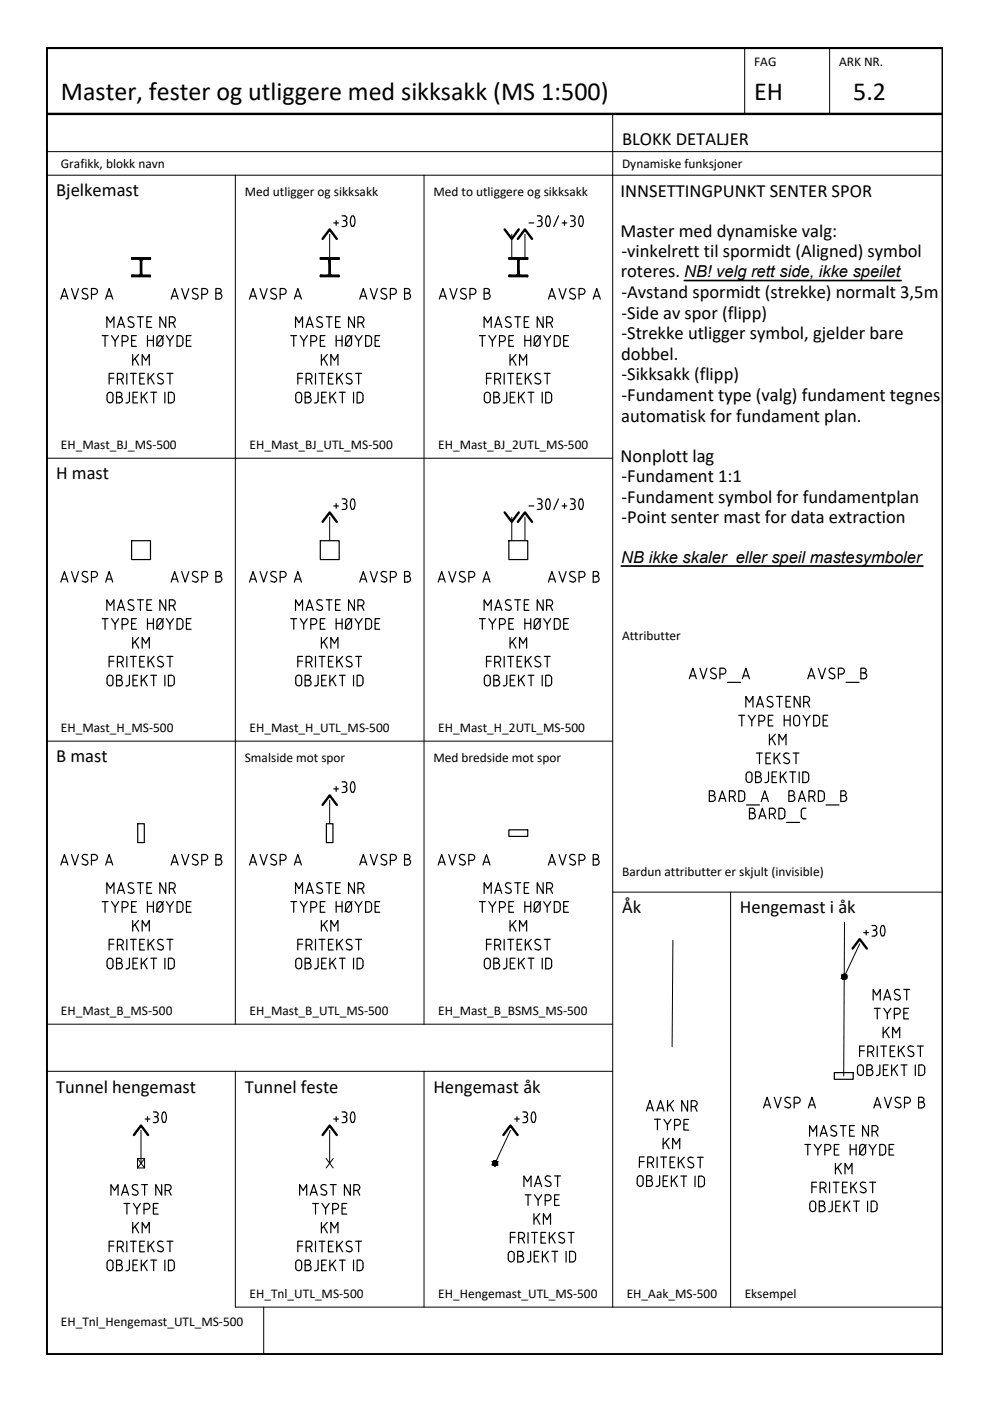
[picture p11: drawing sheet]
<svg xmlns="http://www.w3.org/2000/svg" width="210mm" height="297mm" viewBox="0 0 210 297" stroke-linecap="round" stroke-linejoin="round" font-family="sans-serif">
<defs><g id="words">
<g font-size="7.9">
<text x="69.5" y="50.1">+30</text>
<text x="69.5" y="110.1">+30</text>
<text x="69.5" y="170.4">+30</text>
<text x="182" y="200.7">+30</text>
<text x="29.6" y="240.2">+30</text>
<text x="69.5" y="240.2">+30</text>
<text x="107.9" y="240.2">+30</text>
</g>
<g font-size="6.2">
<text x="149.2" y="171.8">BARD_A</text>
<text x="166.2" y="171.8">BARD_B</text>
</g>
<g font-size="5.7">
<text x="20.5" y="74.8">TYPE</text>
<text x="30" y="74.8">HØYDE</text>
<text x="60.3" y="74.8">TYPE</text>
<text x="70.2" y="74.8">HØYDE</text>
<text x="100.5" y="74.8">TYPE</text>
<text x="110.1" y="74.8">HØYDE</text>
<text x="20.5" y="134.8">TYPE</text>
<text x="30" y="134.8">HØYDE</text>
<text x="60.3" y="134.8">TYPE</text>
<text x="70.2" y="134.8">HØYDE</text>
<text x="100.5" y="134.8">TYPE</text>
<text x="110.1" y="134.8">HØYDE</text>
<text x="155.6" y="155.2">TYPE</text>
<text x="165.1" y="155.2">HOYDE</text>
<text x="20.5" y="194.7">TYPE</text>
<text x="30" y="194.7">HØYDE</text>
<text x="60.3" y="194.7">TYPE</text>
<text x="70.2" y="194.7">HØYDE</text>
<text x="100.5" y="194.7">TYPE</text>
<text x="110.1" y="194.7">HØYDE</text>
<text x="184.1" y="217.3">TYPE</text>
<text x="137.6" y="240.9">TYPE</text>
<text x="139.3" y="244.8">KM</text>
<text x="169.3" y="246.2">TYPE</text>
<text x="178.9" y="246.2">HØYDE</text>
</g>
<g font-size="5.5">
<text x="12.9" y="21.1">Master, fester og utliggere med sikksakk (MS 1:500)</text>
<text x="159.9" y="21.1">EH</text>
<text x="180.9" y="21.1">5.2</text>
</g>
<g font-size="5.3">
<text x="26.8" y="78.7">KM</text>
<text x="67" y="78.7">KM</text>
<text x="106.9" y="78.7">KM</text>
<text x="26.8" y="138.6">KM</text>
<text x="67" y="138.6">KM</text>
<text x="106.9" y="138.6">KM</text>
<text x="161.9" y="159.1">KM</text>
<text x="26.8" y="198.6">KM</text>
<text x="67" y="198.6">KM</text>
<text x="106.9" y="198.6">KM</text>
<text x="185.9" y="221.2">KM</text>
<text x="135.8" y="236.7">AAK NR</text>
<text x="176" y="250.1">KM</text>
<text x="110.1" y="256.8">TYPE</text>
<text x="25" y="258.6">TYPE</text>
<text x="26.8" y="262.5">KM</text>
<text x="64.9" y="258.6">TYPE</text>
<text x="67" y="262.5">KM</text>
<text x="111.8" y="260.7">KM</text>
</g>
<g font-size="3.9">
<text x="131.9" y="30.6">BLOKK DETALJER</text>
<text x="11.9" y="41.7">Bjelkemast</text>
<text x="131.6" y="41.7">INNSETTINGPUNKT SENTER SPOR</text>
<text x="131.6" y="50.2">Master med dynamiske valg:</text>
<text x="131.6" y="58.7">roteres.</text>
<text x="131.8" y="54.6">-vinkelrett til spormidt (Aligned) symbol</text>
<text x="131.8" y="63.1">-Avstand spormidt (strekke) normalt 3,5m</text>
<text x="131.8" y="67.5">-Side av spor (flipp)</text>
<text x="131.8" y="71.9">-Strekke utligger symbol, gjelder bare</text>
<text x="131.7" y="76.2">dobbel.</text>
<text x="131.8" y="80.6">-Sikksakk (flipp)</text>
<text x="131.7" y="89.4">automatisk for fundament plan.</text>
<text x="131.8" y="85">-Fundament type (valg) fundament tegnes</text>
<text x="11.9" y="101.6">H mast</text>
<text x="131.6" y="97.9">Nonplott lag</text>
<text x="131.8" y="102.2">-Fundament 1:1</text>
<text x="131.8" y="106.6">-Fundament symbol for fundamentplan</text>
<text x="131.8" y="110.9">-Point senter mast for data extraction</text>
<text x="11.9" y="161.6">B mast</text>
<text x="131.9" y="193.6">Åk</text>
<text x="156.9" y="193.6">Hengemast i åk</text>
<text x="11.9" y="231.6">Tunnel hengemast</text>
<text x="51.9" y="231.6">Tunnel feste</text>
<text x="91.9" y="231.6">Hengemast åk</text>
</g>
<g font-size="3.5">
<text x="145.1" y="58.7">NB! velg rett side, ikke speilet</text>
<text x="131.7" y="119.3">NB ikke skaler eller speil mastesymboler</text>
</g>
<g font-size="2.8">
<text x="159.9" y="13.9">FAG</text>
<text x="177.9" y="13.9">ARK NR.</text>
<text x="12.9" y="35.6">Grafikk, blokk navn</text>
<text x="131.9" y="35.6">Dynamiske funksjoner</text>
<text x="51.9" y="41.7">Med utligger og sikksakk</text>
<text x="91.9" y="41.7">Med to utliggere og sikksakk</text>
<text x="12.9" y="95.1">EH_Mast_BJ_MS-500</text>
<text x="52.9" y="95.1">EH_Mast_BJ_UTL_MS-500</text>
<text x="92.9" y="95.1">EH_Mast_BJ_2UTL_MS-500</text>
<text x="131.9" y="135.6">Attributter</text>
<text x="12.9" y="155.2">EH_Mast_H_MS-500</text>
<text x="52.9" y="155.2">EH_Mast_H_UTL_MS-500</text>
<text x="92.9" y="155.2">EH_Mast_H_2UTL_MS-500</text>
<text x="51.9" y="161.6">Smalside mot spor</text>
<text x="91.9" y="161.6">Med bredside mot spor</text>
<text x="131.9" y="185.6">Bardun attributter er skjult (invisible)</text>
<text x="12.9" y="215.1">EH_Mast_B_MS-500</text>
<text x="52.9" y="215.1">EH_Mast_B_UTL_MS-500</text>
<text x="92.9" y="215.1">EH_Mast_B_BSMS_MS-500</text>
<text x="52.9" y="275.1">EH_Tnl_UTL_MS-500</text>
<text x="92.9" y="275.1">EH_Hengemast_UTL_MS-500</text>
<text x="132.9" y="275.1">EH_Aak_MS-500</text>
<text x="157.9" y="275.1">Eksempel</text>
<text x="12.9" y="281.1">EH_Tnl_Hengemast_UTL_MS-500</text>
</g>
</g></defs>
<!-- layer: JBTEH_KL_Mast_staal -->
<g fill="none" stroke="#000" stroke-width=".25">
<path d="M29.8 58.1l-.3 .2-1.6 .1v.3h4v-.3h-1.6l-.3-.3M29.8 58.1l-.1-3.1-1.8-.1v-.2h4v.2l-1.8 .1-.1 3.1M69.8 58.1l-.2 .2-1.7 .1v.3h4v-.3h-1.6l-.3-.3M70 55.2v2.9M70 55.2l.3-.3h1.6v-.2h-4v.2l1.8 .1 .1 3.1M109.8 58.1l-.1-3.1-1.8-.1v-.2h4v.2l-1.8 .1-.1 3.1M109.8 58.1l-.2 .2-1.7 .1v.3h4v-.3h-1.6l-.2-.3M27.9 114.6h4v4h-4zM67.9 114.6h4v4h-4zM107.9 114.6h4v4h-4zM29.2 174.6h1.4v4h-1.4zM69.2 174.6h1.4v4h-1.4z"/>
<path d="M107.9 175.9h4v1.4h-4zM176.9 227.4h4v1.4h-4z"/>
</g>
<!-- layer: JBTEH_KL_Utligger -->
<path d="M69.9 49.7v5M108.5 49.7v5M111.3 49.7v5M69.9 109.6v5M108.5 109.6v5M111.3 109.6v5M69.9 169.7v4.9M182.3 200.1l-3.3 7M29.9 239.6v7M69.9 239.6v7M108.2 239.6l-3.2 7" fill="none" stroke="#000" stroke-width=".21"/>
<!-- layer: JBTEH_ATT_mastenr -->
<g fill="none" stroke="#000" stroke-width=".25">
<path d="M22.7 69.4v-2.2l.7 1.2 .8-1.2v2.2M24.9 69.4l.8-2.2 .7 2.2M27.4 68.1l.7 .4M28.3 67.3a.59 .59 0 0 0-.9-.1 .59 .59 0 0 0 0 .9M29.2 67.2h1.2M29.8 67.2v2.2M31.1 68.2h.8M32.2 67.2h-1.1v2.2h1.1M35.1 67.2v2.2l-1.2-2.2v2.2M36.5 68.4a.62 .62 0 0 0 .7-.6 .62 .62 0 0 0-.7-.6h-.6v2.2M62.7 69.4v-2.2l.7 1.2 .7-1.2v2.2M64.9 69.4l.7-2.2 .8 2.2"/>
<path d="M67.7 67.2l.6 .1M67.7 67.2a.5 .5 0 0 0-.5 .3 .5 .5 0 0 0 .2 .6l.7 .4M69.2 67.2h1.2M69.8 67.2v2.2M71.1 68.2h.8M72.1 67.2h-1v2.2h1M75.1 67.2v2.2l-1.2-2.2v2.2M76.5 68.4a.62 .62 0 0 0 .7-.6 .62 .62 0 0 0-.7-.6h-.6v2.2M102.6 69.4v-2.2l.8 1.2 .7-1.2v2.2M104.9 69.4l.7-2.2 .8 2.2M108.3 67.3a.59 .59 0 0 0-.9-.1 .59 .59 0 0 0 0 .9l.7 .4M109.1 67.2h1.3"/>
<path d="M109.8 67.2v2.2M111.2 68.2h.7M112.1 67.2h-.9v2.2h.9M115.2 67.2v2.2l-1.3-2.2v2.2M116.5 67.2h-.6v2.2M116.5 67.2a.62 .62 0 0 1 .7 .6 .62 .62 0 0 1-.7 .6M22.7 129.4v-2.2l.7 1.2 .8-1.2v2.2M24.9 129.4l.8-2.2 .7 2.2M27.4 128.1l.7 .4M28.3 127.3a.6 .6 0 0 0-.9-.1 .6 .6 0 0 0 0 .9M29.2 127.2h1.2M29.8 127.2v2.2"/>
<path d="M31.1 128.2h.8M32.2 127.2h-1.1v2.2h1.1M35.1 127.2v2.2l-1.2-2.2v2.2M36.5 128.4a.62 .62 0 0 0 .7-.6 .62 .62 0 0 0-.7-.6h-.6v2.2M62.7 129.4v-2.2l.7 1.2 .7-1.2v2.2M64.9 129.4l.7-2.2 .8 2.2M67.7 127.1l.6 .2M67.7 127.2a.5 .5 0 0 0-.5 .4 .5 .5 0 0 0 .2 .5l.7 .4M69.2 127.2h1.2M69.8 127.2v2.2M71.1 128.2h.8M72.1 127.2h-1v2.2h1"/>
<path d="M75.1 127.2v2.2l-1.2-2.2v2.2M76.5 128.4a.62 .62 0 0 0 .7-.6 .62 .62 0 0 0-.7-.6h-.6v2.2M102.6 129.4v-2.2l.8 1.2 .7-1.2v2.2M104.9 129.4l.7-2.2 .8 2.2M108.3 127.3a.6 .6 0 0 0-.9-.1 .6 .6 0 0 0 0 .9l.7 .4M109.1 127.2h1.3M109.8 127.2v2.2M111.2 128.2h.7M112.1 127.2h-.9v2.2h.9M115.2 127.2v2.2l-1.3-2.2v2.2M116.5 127.2h-.6v2.2M116.5 127.2a.62 .62 0 0 1 .7 .6 .62 .62 0 0 1-.7 .6"/>
<path d="M158.1 149.9v-2.2l.8 1.2 .7-1.2v2.2M160.4 149.9l.7-2.2 .8 2.2M162.9 148.6l.7 .4M163.8 147.8a.62 .62 0 0 0-.8-.1 .62 .62 0 0 0-.2 .8l.1 .1M164.6 147.7h1.3M165.3 147.7v2.2M167.6 147.7h-.9v2.2h.9M169.6 147.7v2.2l-1.2-2.2v2.2M171 147.7h-.6v2.2M171 147.7a.62 .62 0 0 1 .6 .6 .62 .62 0 0 1-.6 .6M22.7 189.4v-2.2l.7 1.2 .8-1.2v2.2M24.9 189.4l.8-2.2 .7 2.2"/>
<path d="M27.4 188.1l.7 .4M28.3 187.3a.59 .59 0 0 0-.9-.1 .59 .59 0 0 0 0 .9M29.2 187.2h1.2M29.8 187.2v2.2M32.2 187.2h-1.1v2.2h1.1M35.1 187.2v2.2l-1.2-2.2v2.2M36.5 188.4a.62 .62 0 0 0 .7-.6 .62 .62 0 0 0-.7-.6h-.6v2.2M62.7 189.4v-2.2l.7 1.2 .7-1.2v2.2M64.9 189.4l.7-2.2 .8 2.2M67.7 187.2l.6 .1M67.7 187.2a.5 .5 0 0 0-.5 .3 .5 .5 0 0 0 .2 .6l.7 .4M69.2 187.2h1.2"/>
<path d="M69.8 187.2v2.2M72.1 187.2h-1v2.2h1M75.1 187.2v2.2l-1.2-2.2v2.2M76.5 188.4a.62 .62 0 0 0 .7-.6 .62 .62 0 0 0-.7-.6h-.6v2.2M102.6 189.4v-2.2l.8 1.2 .7-1.2v2.2M104.9 189.4l.7-2.2 .8 2.2M108.3 187.3a.59 .59 0 0 0-.9-.1 .59 .59 0 0 0 0 .9l.7 .4M109.1 187.2h1.3M109.8 187.2v2.2M112.1 187.2h-.9v2.2h.9M115.2 187.2v2.2l-1.3-2.2v2.2M116.5 187.2h-.6v2.2"/>
<path d="M116.5 187.2a.62 .62 0 0 1 .7 .6 .62 .62 0 0 1-.7 .6M185.1 212v-2.2l.8 1.2 .7-1.2v2.2M187.4 212l.7-2.2 .8 2.2M190.1 209.8l.7 .1M190.1 209.8a.5 .5 0 0 0-.4 .4 .5 .5 0 0 0 .2 .5M191.6 209.8h1.3M192.2 209.8v2.2M177.3 238.8a.6 .6 0 0 0-.9-.1 .6 .6 0 0 0 0 .9l.7 .3M178.1 238.7h1.3M178.8 238.7v2.2M181.2 238.7h-1.1v2.2h1.1M184.1 238.7v2.2l-1.2-2.2v2.2"/>
<path d="M185.5 239.9a.61 .61 0 0 0 .6-.6 .61 .61 0 0 0-.6-.6h-.6v2.2M23.5 253.4v-2.2l.8 1.2 .7-1.2v2.2M25.8 253.4l.7-2.2 .8 2.2M28.5 251.2a.5 .5 0 0 0-.5 .3 .5 .5 0 0 0 .3 .6l.7 .4a.5 .5 0 0 1 .3 .5 .5 .5 0 0 1-.5 .4M28.5 251.1l.7 .2M30 251.2h1.3M30.7 251.2v2.2M34.3 251.2v2.2l-1.3-2.2v2.2M35 252.4h.7a.61 .61 0 0 0 .6-.6 .61 .61 0 0 0-.6-.6h-.7v2.2M35.8 252.4l.5 1M63.5 253.4v-2.2l.8 1.2 .7-1.2v2.2M65.8 253.4l.7-2.2 .8 2.2"/>
<path d="M68.3 252.1l.7 .4a.5 .5 0 0 1 .3 .5 .5 .5 0 0 1-.5 .4M69.2 251.3a.6 .6 0 0 0-.9-.1 .6 .6 0 0 0 0 .9M70 251.2h1.3M70.6 251.2v2.2M74.3 251.2v2.2l-1.3-2.2v2.2M75 252.4h.7M75.7 251.2h-.7v2.2M75.7 251.1a.62 .62 0 0 1 .6 .7 .62 .62 0 0 1-.6 .6M75.8 252.4l.5 1M111.1 251.6v-2.3l.7 1.3 .8-1.3v2.3M113.3 251.6l.8-2.3 .7 2.3M116.7 249.4a.59 .59 0 0 0-.8 0 .59 .59 0 0 0 0 .8l.7 .4a.49 .49 0 0 1 .2 .6 .49 .49 0 0 1-.4 .3"/>
<path d="M117.6 249.3h1.2M118.2 249.3v2.3M171.6 240.9v-2.2l.8 1.2 .8-1.2v2.2M173.9 240.9l.8-2.2 .7 2.2"/>
</g>
<!-- layer: JBTEH_ATT_Tekst -->
<g fill="none" stroke="#000" stroke-width=".25">
<path d="M112.2 47.3h1M113.9 45.8h.5M113.9 48h.5M114.2 46.8h.2M114.4 45.8a.5 .5 0 0 1 .5 .5 .5 .5 0 0 1-.5 .5l.5 .2v.3M114.9 47.3a.56 .56 0 0 1-.5 .7M115.9 47.9l.3 .1 .2-.1M115.9 47.9a1.7 1.7 0 0 1 .3-2.1l.2 .1a2.13 2.13 0 0 1 0 2M118.4 45.8l-1 2.2M119.2 47.3h1M119.7 46.8v1M120.9 45.8h.5a.5 .5 0 0 1 .5 .5 .5 .5 0 0 1-.5 .5h.3l.2 .5"/>
<path d="M121.2 46.8h.2M121.9 47.3a.56 .56 0 0 1-.5 .7h-.5M122.9 47.9l.3 .1 .2-.1M122.9 47.9a1.7 1.7 0 0 1 .3-2.1l.2 .1a2.13 2.13 0 0 1 0 2M12.9 63.4l.8-2.2 .7 2.2M13.1 62.8h1.1M15.2 61.2l.7 2.2 .7-2.2M18.4 62.5a.56 .56 0 0 1 .1 .8 .56 .56 0 0 1-.9 0l-.2-.1M18.5 61.3a.6 .6 0 0 0-.8-.1 .6 .6 0 0 0 0 .9l.7 .4M19.4 62.4h.6a.62 .62 0 0 0 .7-.6 .62 .62 0 0 0-.7-.6h-.6v2.2M22.4 63.4l.7-2.2 .8 2.2M22.6 62.8h1.1"/>
<path d="M24.1 79.2h-1v2.2M25.5 79.2h-.6v2.2M26.9 79.2v2.2M28.3 79.2v2.2M30.6 79.2h-1v2.2h1M31.4 79.2v2.2M32.6 79.2l-1.2 1.3M33.9 79.2l.6 .1M35.4 79.2h1.3M36 79.2v2.2M36.3 63.4l.7-2.2 .8 2.2M36.5 62.8h1.1"/>
<path d="M38.5 61.2l.8 2.2 .7-2.2M40.8 63.2l.7 .2M41 62.1l.7 .4M41.8 62.5a.5 .5 0 0 1 .2 .5 .5 .5 0 0 1-.5 .4M41.9 61.3a.6 .6 0 0 0-.9-.1 .6 .6 0 0 0 .1 .9M42.8 62.4h.6a.62 .62 0 0 0 .6-.6 .62 .62 0 0 0-.6-.6h-.6v2.2M45.8 62.2h.6M46.4 61.2h-.6v2.2h.6M46.4 61.2a.5 .5 0 0 1 .5 .5 .5 .5 0 0 1-.5 .5 .62 .62 0 0 1 .6 .6 .62 .62 0 0 1-.6 .6M52.9 63.4l.7-2.2 .8 2.2M53.1 62.8h1.1M55.1 61.2l.8 2.2 .7-2.2"/>
<path d="M58.4 62.5a.56 .56 0 0 1 .1 .8 .56 .56 0 0 1-.9 0l-.2-.1M58.5 61.3a.6 .6 0 0 0-.8-.1 .6 .6 0 0 0 0 .9l.7 .4M59.4 62.4h.6a.62 .62 0 0 0 .7-.6 .62 .62 0 0 0-.7-.6h-.6v2.2M62.4 63.4l.7-2.2 .8 2.2M62.6 62.8h1.1M64.1 79.2h-1v2.2M65.5 79.2h-.6v2.2M66.9 79.2v2.2M68.3 79.2v2.2M70.6 79.2h-1v2.2h1M71.4 79.2v2.2M72.7 79.2l-1.3 1.3"/>
<path d="M73.9 79.2l.7 .1M75.4 79.2h1.3M76 79.2v2.2M76.3 63.4l.7-2.2 .8 2.2M76.5 62.8h1.1M78.5 61.2l.8 2.2 .7-2.2M81.1 62.1l.7 .4M81.8 62.5a.56 .56 0 0 1 .1 .8 .56 .56 0 0 1-.9 0l-.2-.1M81.9 61.3a.6 .6 0 0 0-.8-.1 .6 .6 0 0 0 0 .9M82.8 62.4h.6M83.4 61.2h-.6v2.2M83.4 61.2a.62 .62 0 0 1 .6 .6 .62 .62 0 0 1-.6 .6"/>
<path d="M85.8 61.2h.6a.5 .5 0 0 1 .5 .5 .5 .5 0 0 1-.5 .5 .62 .62 0 0 1 .6 .6 .62 .62 0 0 1-.6 .6h-.6zM85.8 62.2h.6M93.1 63.4l.8-2.2 .7 2.2M93.4 62.8h1M95.4 61.2l.7 2.2 .8-2.2M97.7 63.2l.7 .2M97.9 62.1l.7 .4M98.6 62.5a.5 .5 0 0 1 .3 .5 .5 .5 0 0 1-.5 .4M98.8 61.3a.6 .6 0 0 0-.9-.1 .6 .6 0 0 0 0 .9M99.6 62.4h.7a.62 .62 0 0 0 .6-.6 .62 .62 0 0 0-.6-.6h-.7v2.2M102.6 62.2h.7M103.3 61.2h-.7v2.2h.7"/>
<path d="M103.3 61.2a.5 .5 0 0 1 .5 .5 .5 .5 0 0 1-.5 .5 .62 .62 0 0 1 .6 .6 .62 .62 0 0 1-.6 .6M104.1 79.2h-.9v2.2M105.5 79.2h-.6v2.2M106.9 79.2v2.2M108.3 79.2v2.2M110.6 79.2h-.9v2.2h.9M111.4 79.2v2.2M112.6 79.2l-1.2 1.3M113.9 79.2l.6 .1M115.4 79.2h1.3M116 79.2v2.2M116.3 63.4l.7-2.2 .8 2.2"/>
<path d="M116.5 62.8h1M118.5 61.2l.8 2.2 .7-2.2M121 62.1l.8 .4M121.8 62.5a.56 .56 0 0 1 .1 .8 .56 .56 0 0 1-.9 0l-.2-.1M121.9 61.3a.6 .6 0 0 0-.9-.1 .6 .6 0 0 0 .1 .9M122.8 62.4h.6a.62 .62 0 0 0 .6-.6 .62 .62 0 0 0-.6-.6h-.6v2.2M125.8 63.4l.7-2.2 .8 2.2M126 62.8h1M23.1 80.2h1M24.9 80.4h.6M25.6 80.4l.5 1M31.9 80l.8 1.4"/>
<path d="M33.4 81.2l.8 .2M33.7 80.1l.7 .4a.5 .5 0 0 1 .2 .5 .5 .5 0 0 1-.4 .4M63.1 80.2h1M64.9 80.4h.6M65.6 80.4l.6 1M71.9 80l.8 1.4M74.4 80.5a.56 .56 0 0 1 .1 .8 .56 .56 0 0 1-.8 0l-.3-.1M103.2 80.2h.9M104.9 80.4h.6M105.6 80.4l.5 1M111.9 80l.8 1.4M114.4 80.5a.57 .57 0 0 1 .1 .8 .57 .57 0 0 1-.9 0l-.2-.1"/>
<path d="M112.2 107.3h1M113.9 105.8h.5M113.9 108h.5M114.2 106.8h.2M114.4 105.8a.5 .5 0 0 1 .5 .5 .5 .5 0 0 1-.5 .5 .57 .57 0 0 1 .5 .7M114.9 107.5l-.2 .4-.3 .1M115.9 105.9l.3-.1a1.5 1.5 0 0 1 0 2.2 1.55 1.55 0 0 1-.3-2.1zM118.4 105.8l-1 2.2M119.2 107.3h1M119.7 106.8v1M120.9 105.8h.5a.5 .5 0 0 1 .5 .5 .5 .5 0 0 1-.5 .5M121.2 106.8h.2"/>
<path d="M121.4 106.8a.57 .57 0 0 1 .5 .7M121.9 107.5l-.2 .4-.8 .1M122.9 105.9l.3-.1a1.5 1.5 0 0 1 0 2.2 1.55 1.55 0 0 1-.3-2.1zM12.9 123.4l.8-2.2 .7 2.2M13.1 122.8h1.1M15.2 121.2l.7 2.2 .7-2.2M18.4 122.5a.56 .56 0 0 1 .1 .8 .56 .56 0 0 1-.9 0l-.2-.1M18.5 121.3a.59 .59 0 0 0-.8-.1 .59 .59 0 0 0 0 .9l.7 .4M19.4 122.4h.6M20 122.4a.61 .61 0 0 0 .7-.6 .61 .61 0 0 0-.7-.6h-.6v2.2M22.4 123.4l.7-2.2 .8 2.2M22.6 122.8h1.1"/>
<path d="M24.1 139.2h-1v2.2M25.5 139.2h-.6v2.2M26.9 139.2v2.2M28.3 139.2v2.2M30.6 139.2h-1v2.2h1M31.4 139.2v2.2M32.6 139.2l-1.2 1.3M33.9 139.1l.6 .2M35.4 139.2h1.3M36 139.2v2.2M36.3 123.4l.7-2.2 .8 2.2M36.5 122.8h1.1"/>
<path d="M38.5 121.2l.8 2.2 .7-2.2M40.8 123.2l.7 .2M41 122.1l.7 .4M41.8 122.5a.5 .5 0 0 1 .2 .5 .5 .5 0 0 1-.5 .4M41.9 121.3a.59 .59 0 0 0-.9-.1 .59 .59 0 0 0 .1 .9M42.8 122.4h.6M43.4 122.4a.61 .61 0 0 0 .6-.6 .61 .61 0 0 0-.6-.6h-.6v2.2M45.8 122.2h.6M46.4 121.2h-.6v2.2h.6M46.4 121.2a.5 .5 0 0 1 .5 .5 .5 .5 0 0 1-.5 .5 .62 .62 0 0 1 .6 .6 .62 .62 0 0 1-.6 .6M52.9 123.4l.7-2.2 .8 2.2M53.1 122.8h1.1"/>
<path d="M55.1 121.2l.8 2.2 .7-2.2M58.4 122.5a.56 .56 0 0 1 .1 .8 .56 .56 0 0 1-.9 0l-.2-.1M58.5 121.3a.59 .59 0 0 0-.8-.1 .59 .59 0 0 0 0 .9l.7 .4M59.4 122.4h.6M60 122.4a.61 .61 0 0 0 .7-.6 .61 .61 0 0 0-.7-.6h-.6v2.2M62.4 123.4l.7-2.2 .8 2.2M62.6 122.8h1.1M64.1 139.2h-1v2.2M65.5 139.2h-.6v2.2M66.9 139.2v2.2M68.3 139.2v2.2M70.6 139.2h-1v2.2h1"/>
<path d="M71.4 139.2v2.2M72.7 139.2l-1.3 1.3M73.9 139.1l.7 .2M75.4 139.2h1.3M76 139.2v2.2M76.3 123.4l.7-2.2 .8 2.2M76.5 122.8h1.1M78.5 121.2l.8 2.2 .7-2.2M81.1 122.1l.7 .4M81.8 122.5a.56 .56 0 0 1 .1 .8 .56 .56 0 0 1-.9 0l-.2-.1M81.9 121.3a.59 .59 0 0 0-.8-.1 .59 .59 0 0 0 0 .9M82.8 122.4h.6"/>
<path d="M83.4 121.2h-.6v2.2M83.4 121.2a.62 .62 0 0 1 .6 .6 .62 .62 0 0 1-.6 .6M85.8 121.2h.6a.49 .49 0 0 1 .5 .5 .49 .49 0 0 1-.5 .5 .62 .62 0 0 1 .6 .6 .62 .62 0 0 1-.6 .6h-.6zM85.8 122.2h.6M92.9 123.4l.7-2.2 .8 2.2M93.1 122.8h1.1M95.2 121.2l.7 2.2 .8-2.2M98.4 122.5a.57 .57 0 0 1 .1 .8 .57 .57 0 0 1-.9 0l-.2-.1M98.5 121.3a.59 .59 0 0 0-.8-.1 .59 .59 0 0 0 0 .9l.7 .4M99.4 122.4h.6M100 122.4a.61 .61 0 0 0 .7-.6 .61 .61 0 0 0-.7-.6h-.6v2.2M102.4 123.4l.8-2.2 .7 2.2"/>
<path d="M102.6 122.8h1.1M104.1 139.2h-.9v2.2M105.5 139.2h-.6v2.2M106.9 139.2v2.2M108.3 139.2v2.2M110.6 139.2h-.9v2.2h.9M111.4 139.2v2.2M112.6 139.2l-1.2 1.3M113.9 139.1l.6 .2M115.4 139.2h1.3M116 139.2v2.2M116.3 123.4l.7-2.2 .8 2.2"/>
<path d="M116.5 122.8h1M118.5 121.2l.8 2.2 .7-2.2M121 122.1l.8 .4M121.8 122.5a.56 .56 0 0 1 .1 .8 .56 .56 0 0 1-.9 0l-.2-.1M121.9 121.3a.59 .59 0 0 0-.9-.1 .59 .59 0 0 0 .1 .9M122.8 122.4h.6M123.4 122.4a.61 .61 0 0 0 .6-.6 .61 .61 0 0 0-.6-.6h-.6v2.2M125.8 121.2h.6a.49 .49 0 0 1 .5 .5 .49 .49 0 0 1-.5 .5 .62 .62 0 0 1 .6 .6 .62 .62 0 0 1-.6 .6h-.6zM125.8 122.2h.6M23.1 140.2h1M24.9 140.4h.6M25.6 140.4l.5 1"/>
<path d="M31.9 140l.8 1.4M33.4 141.2l.8 .2M33.7 140.1l.7 .4a.5 .5 0 0 1 .2 .5 .5 .5 0 0 1-.4 .4M63.1 140.2h1M64.9 140.4h.6M65.6 140.4l.6 1M71.9 140l.8 1.4M74.4 140.5a.56 .56 0 0 1 .1 .8 .56 .56 0 0 1-.8 0l-.3-.1M103.2 140.2h.9M104.9 140.4h.6M105.6 140.4l.5 1M111.9 140l.8 1.4"/>
<path d="M114.4 140.5a.57 .57 0 0 1 .1 .8 .57 .57 0 0 1-.9 0l-.2-.1M146.1 143.9l.8-2.2 .7 2.2M146.4 143.3h1M148.4 141.7l.7 2.2 .8-2.2M150.9 142.6l.7 .4a.56 .56 0 0 1 .1 .8 .56 .56 0 0 1-.8 0l-.2-.1M151.2 141.6l.6 .2M151.2 141.7a.5 .5 0 0 0-.5 .4 .5 .5 0 0 0 .2 .5M152.6 142.9h.7a.62 .62 0 0 0 .6-.6 .62 .62 0 0 0-.6-.6h-.7v2.2M154.3 144.7h2.7M157.4 143.9l.7-2.2 .8 2.2M157.6 143.3h1.1M161 159.7v2.2"/>
<path d="M163.4 159.7h-1v2.2h1M164.1 159.7v2.2M165.4 159.7l-1.3 1.3M168.8 159.7v2.2M171.3 143.9l.7-2.2 .8 2.2M171.5 143.3h1.1M173.5 141.7l.8 2.2 .7-2.2M176.1 142.6l.7 .4a.56 .56 0 0 1 .1 .8 .56 .56 0 0 1-.9 0l-.2-.1M176.3 141.6l.6 .2M176.3 141.7a.5 .5 0 0 0-.5 .4 .5 .5 0 0 0 .3 .5M177.8 142.9h.6a.62 .62 0 0 0 .6-.6 .62 .62 0 0 0-.6-.6h-.6v2.2M179.4 144.7h2.7"/>
<path d="M182.5 141.7h.6a.5 .5 0 0 1 .5 .5 .5 .5 0 0 1-.4 .5 .62 .62 0 0 1 .6 .6 .62 .62 0 0 1-.6 .6h-.7zM182.5 142.7h.6M164.6 160.5l.8 1.4M166.4 160.6l.7 .4a.56 .56 0 0 1 .1 .8 .56 .56 0 0 1-.8 0l-.2-.1M166.8 174.4h2.7M12.9 183.4l.8-2.2 .7 2.2M13.1 182.8h1.1M15.2 181.2l.7 2.2 .7-2.2M17.9 181.1l.6 .2M17.9 181.2a.5 .5 0 0 0-.5 .3 .5 .5 0 0 0 .3 .6l.7 .4a.56 .56 0 0 1 .1 .8 .56 .56 0 0 1-.9 0l-.2-.1M19.4 182.4h.6a.62 .62 0 0 0 .7-.6 .62 .62 0 0 0-.7-.6h-.6v2.2M22.4 183.4l.7-2.2 .8 2.2"/>
<path d="M22.6 182.8h1.1M24.1 199.2h-1v2.2M25.5 199.2h-.6v2.2M26.9 199.2v2.2M28.3 199.2v2.2M30.6 199.2h-1v2.2h1M31.4 199.2v2.2M32.6 199.2l-1.2 1.3M33.9 199.2l.6 .1M35.4 199.2h1.3M36 199.2v2.2M36.3 183.4l.7-2.2 .8 2.2"/>
<path d="M36.5 182.8h1.1M38.5 181.2l.8 2.2 .7-2.2M40.8 183.2l.7 .2M41 182.1l.8 .4a.5 .5 0 0 1 .2 .5 .5 .5 0 0 1-.5 .4M41.3 181.1l.6 .2M41.3 181.2a.5 .5 0 0 0-.5 .3 .5 .5 0 0 0 .3 .6M42.8 182.4h.6a.62 .62 0 0 0 .6-.6 .62 .62 0 0 0-.6-.6h-.6v2.2M45.8 182.2h.6M46.4 181.2h-.6v2.2h.6M46.4 181.2a.5 .5 0 0 1 .5 .5 .5 .5 0 0 1-.5 .5 .62 .62 0 0 1 .6 .6 .62 .62 0 0 1-.6 .6M52.9 183.4l.7-2.2 .8 2.2M53.1 182.8h1.1"/>
<path d="M55.1 181.2l.8 2.2 .7-2.2M57.9 181.1l.6 .2M57.9 181.2a.5 .5 0 0 0-.5 .3 .5 .5 0 0 0 .3 .6l.7 .4M58.4 182.5a.56 .56 0 0 1 .1 .8 .56 .56 0 0 1-.9 0l-.2-.1M59.4 182.4h.6a.62 .62 0 0 0 .7-.6 .62 .62 0 0 0-.7-.6h-.6v2.2M62.4 183.4l.7-2.2 .8 2.2M62.6 182.8h1.1M64.1 199.2h-1v2.2M65.5 199.2h-.6v2.2M66.9 199.2v2.2M68.3 199.2v2.2M70.6 199.2h-1v2.2h1"/>
<path d="M71.4 199.2v2.2M72.7 199.2l-1.3 1.3M73.9 199.2l.7 .1M75.4 199.2h1.3M76 199.2v2.2M76.3 183.4l.7-2.2 .8 2.2M76.5 182.8h1.1M78.5 181.2l.8 2.2 .7-2.2M81.1 182.1l.7 .4a.56 .56 0 0 1 .1 .8 .56 .56 0 0 1-.9 0l-.2-.1M81.3 181.1l.6 .2M81.3 181.2a.5 .5 0 0 0-.5 .3 .5 .5 0 0 0 .3 .6M82.8 182.4h.6"/>
<path d="M83.4 181.2h-.6v2.2M83.4 181.2a.62 .62 0 0 1 .6 .6 .62 .62 0 0 1-.6 .6M85.8 181.2h.6a.5 .5 0 0 1 .5 .5 .5 .5 0 0 1-.5 .5 .62 .62 0 0 1 .6 .6 .62 .62 0 0 1-.6 .6h-.6zM85.8 182.2h.6M92.9 183.4l.7-2.2 .8 2.2M93.1 182.8h1.1M95.2 181.2l.7 2.2 .8-2.2M97.9 181.1l.6 .2M97.9 181.2a.5 .5 0 0 0-.5 .3 .5 .5 0 0 0 .3 .6l.7 .4a.52 .52 0 0 1 .2 .7 .52 .52 0 0 1-.7 .2l-.5-.2M99.4 182.4h.6a.62 .62 0 0 0 .7-.6 .62 .62 0 0 0-.7-.6h-.6v2.2M102.4 183.4l.8-2.2 .7 2.2M102.6 182.8h1.1"/>
<path d="M104.1 199.2h-.9v2.2M105.5 199.2h-.6v2.2M106.9 199.2v2.2M108.3 199.2v2.2M110.6 199.2h-.9v2.2h.9M111.4 199.2v2.2M112.6 199.2l-1.2 1.3M113.9 199.2l.6 .1M115.4 199.2h1.3M116 199.2v2.2M116.3 183.4l.7-2.2 .8 2.2M116.5 182.8h1"/>
<path d="M118.5 181.2l.8 2.2 .7-2.2M121 182.1l.8 .4a.56 .56 0 0 1 .1 .8 .56 .56 0 0 1-.9 0l-.2-.1M121.3 181.1l.6 .2M121.3 181.2a.5 .5 0 0 0-.5 .3 .5 .5 0 0 0 .3 .6M122.8 182.4h.6a.62 .62 0 0 0 .6-.6 .62 .62 0 0 0-.6-.6h-.6v2.2M125.8 181.2h.6a.5 .5 0 0 1 .5 .5 .5 .5 0 0 1-.5 .5 .62 .62 0 0 1 .6 .6 .62 .62 0 0 1-.6 .6h-.6zM125.8 182.2h.6M23.1 200.2h1M24.9 200.4h.6M25.6 200.4l.5 1M31.9 200l.8 1.4M33.4 201.2l.8 .2"/>
<path d="M33.7 200.1l.7 .4a.5 .5 0 0 1 .2 .5 .5 .5 0 0 1-.4 .4M63.1 200.2h1M64.9 200.4h.6M65.6 200.4l.6 1M71.9 200l.8 1.4M73.7 200.1l.7 .4a.56 .56 0 0 1 .1 .8 .56 .56 0 0 1-.8 0l-.3-.1M103.2 200.2h.9M104.9 200.4h.6M105.6 200.4l.5 1M111.9 200l.8 1.4M113.7 200.1l.7 .4a.57 .57 0 0 1 .1 .8 .57 .57 0 0 1-.9 0l-.2-.1M161.9 234.9l.8-2.3 .7 2.3"/>
<path d="M162.1 234.3h1.1M164.2 232.6l.7 2.3 .7-2.3M166.4 234.6l.8 .3M166.7 233.6l.7 .3a.5 .5 0 0 1 .2 .6 .5 .5 0 0 1-.4 .4M167.5 232.8a.59 .59 0 0 0-.8-.1 .59 .59 0 0 0 0 .9M168.4 233.9h.6a.62 .62 0 0 0 .7-.6 .62 .62 0 0 0-.7-.7h-.6v2.3M171.4 234.9l.8-2.3 .7 2.3M171.6 234.3h1.1M182.3 222.8h.9M183.2 221.8h-.9v2.2M184 223h.6M184.6 221.8h-.6v2.2"/>
<path d="M184.7 223l.5 1M185.3 234.9l.7-2.3 .8 2.3M185.5 234.3h1M186 221.8v2.2M187.4 221.8v2.2M187.5 232.6l.8 2.3 .7-2.3M189.7 221.8h-.9v2.2h.9M189.8 234.6l.7 .3M190 233.6l.7 .4M190.5 221.8v2.2M190.8 233.9a.5 .5 0 0 1 .2 .6 .5 .5 0 0 1-.5 .4M190.9 232.8a.59 .59 0 0 0-.9-.1 .59 .59 0 0 0 .1 .9"/>
<path d="M191 222.6l.8 1.4M191.7 221.8l-1.2 1.4M191.8 233.9h.6a.62 .62 0 0 0 .6-.6 .62 .62 0 0 0-.6-.7h-.6v2.3M192.8 222.7l.7 .4M193 221.8l.6 .1M193.5 223.1a.56 .56 0 0 1 .1 .8 .56 .56 0 0 1-.8 0l-.3-.1M194.5 221.8h1.3M194.8 233.7h.6M195.1 221.8v2.2M195.4 232.6h-.6v2.3h.6M195.4 232.6a.5 .5 0 0 1 .5 .5 .5 .5 0 0 1-.5 .5 .62 .62 0 0 1 .6 .7 .62 .62 0 0 1-.6 .6M135.6 246.3h1"/>
<path d="M136.6 245.3h-1v2.2M137.3 246.5h.7M138 245.3h-.7v2.2M138.1 246.5l.5 1M139.3 245.3v2.2M140.7 245.3v2.3M143.1 245.3h-1v2.3h1M143.8 245.3v2.3M144.3 246.2l.8 1.4M146.8 246.6a.57 .57 0 0 1 .1 .9 .57 .57 0 0 1-.8 0l-.3-.2M147.9 245.4h1.2M148.5 245.4l-.1 2.2"/>
<path d="M172.1 251.7h1M173.1 250.7h-1v2.2M173.9 251.9h.6M174.5 250.7h-.6v2.2M174.6 251.9l.5 1M175.9 250.7v2.2M177.3 250.7v2.2M179.6 250.7h-1v2.2h1M180.4 250.7v2.2M180.9 251.5l.8 1.4M181.6 250.7l-1.2 1.3M182.9 250.6l.6 .2"/>
<path d="M183.4 251.9a.56 .56 0 0 1 .1 .9 .56 .56 0 0 1-.9 0l-.2-.2M184.4 250.7h1.3M185 250.7v2.2M23.1 264.2h1M24.1 263.2h-1v2.2M24.9 264.4h.6M25.5 263.2h-.6v2.2M25.5 263.1a.62 .62 0 0 1 .6 .7 .62 .62 0 0 1-.6 .6M25.6 264.4l.5 1M26.9 263.2v2.2M28.3 263.2v2.2M30.6 263.2h-1v2.2h1"/>
<path d="M31.4 263.2v2.2M31.9 264l.8 1.4M32.6 263.2l-1.2 1.3M33.4 265.2l.8 .2M33.7 264.1l.7 .3a.5 .5 0 0 1 .2 .6 .5 .5 0 0 1-.4 .4M33.9 263.1l.6 .2M35.4 263.2h1.3M36 263.2v2.2M63.1 264.2h1M64.1 263.2h-1v2.2M65.5 263.2h-.6v2.2M65.5 263.1a.62 .62 0 0 1 .7 .7 .62 .62 0 0 1-.7 .6h-.6"/>
<path d="M65.6 264.4l.6 1M66.9 263.2v2.2M68.3 263.2v2.2M70.6 263.2h-1v2.2h1M71.4 263.2v2.2M71.9 264l.8 1.4M72.7 263.2l-1.3 1.3M73.7 264.1l.7 .3a.56 .56 0 0 1 .1 .9 .56 .56 0 0 1-.8 0l-.3-.1M73.9 263.1l.7 .2M75.4 263.2h1.3M76 263.2v2.2M108.2 262.3h1"/>
<path d="M109.2 261.3h-1v2.3M110 262.6h.6M110.6 261.3h-.6v2.3M110.7 262.6l.5 1M112 261.3v2.3M113.3 261.3v2.3M115.7 261.3h-1v2.3h1M116.5 261.3v2.3M116.9 262.1l.8 1.5M117.7 261.3l-1.2 1.4M118.8 262.3l.7 .3a.56 .56 0 0 1 .1 .8 .56 .56 0 0 1-.9 0l-.2-.1M119 261.3l.6 .1"/>
<path d="M120.5 261.3h1.2M121.1 261.3v2.3"/>
</g>
<!-- layer: JBTEH_ATT_OBJEKTID -->
<g fill="none" stroke="#000" stroke-width=".25">
<path d="M22.7 83.8v1M22.7 83.8a.62 .62 0 0 1 .6-.6 .62 .62 0 0 1 .7 .6l-.1 1a.61 .61 0 0 1-.6 .6 .61 .61 0 0 1-.6-.6M24.7 84.2h.6M25.3 84.2a.62 .62 0 0 1 .7 .6 .62 .62 0 0 1-.7 .6M25.3 84.2a.5 .5 0 0 0 .5-.5 .5 .5 0 0 0-.5-.5h-.6v2.2h.6M26.7 85.4h.3M27.4 83.2l.1 1.7-.3 .4-.2 .1M28.2 84.2h.7M29.2 83.2h-1v2.2h1M30 83.2v2.2M30.4 84l.8 1.4M31.2 83.2l-1.2 1.3"/>
<path d="M32 83.2h1.2M32.6 83.2v2.2M35 83.2v2.2M37 84.7a.69 .69 0 0 1-.7 .7M37 84.7v-.8a.69 .69 0 0 0-.7-.7h-.6v2.2h.6M62.9 83.3a.62 .62 0 0 1 .7-.1 .62 .62 0 0 1 .4 .6v1a.62 .62 0 0 1-.7 .6 .62 .62 0 0 1-.6-.6v-1zM64.7 84.2h.6M65.3 83.2h-.6v2.2h.6M65.3 83.2a.5 .5 0 0 1 .5 .5 .5 .5 0 0 1-.5 .5 .62 .62 0 0 1 .7 .6 .62 .62 0 0 1-.7 .6M66.7 85.4h.3M67.4 83.2v1.7M67.5 84.9l-.3 .4-.2 .1"/>
<path d="M68.2 84.2h.7M69.2 83.2h-1v2.2h1M69.9 83.2v2.2M70.4 84l.8 1.4M71.2 83.2l-1.3 1.3M72 83.2h1.2M72.6 83.2v2.2M75 83.2v2.2M77 84.7a.69 .69 0 0 1-.7 .7M77 84.7v-.8a.69 .69 0 0 0-.7-.7h-.6v2.2h.6M102.7 83.8v1M102.7 83.8a.62 .62 0 0 1 .6-.6 .62 .62 0 0 1 .7 .6v1a.62 .62 0 0 1-.7 .6 .62 .62 0 0 1-.6-.6"/>
<path d="M104.7 84.2h.6M105.3 84.2a.62 .62 0 0 1 .6 .6 .62 .62 0 0 1-.6 .6M105.3 84.2a.5 .5 0 0 0 .5-.5 .5 .5 0 0 0-.5-.5h-.6v2.2h.6M106.7 85.4h.2M107.4 83.2v1.7l-.2 .4-.2 .1M108.2 84.2h.8M109.2 83.2h-1v2.2h1M109.9 83.2v2.2M110.4 84l.8 1.4M111.2 83.2l-1.3 1.3M112 83.2h1.2M112.6 83.2v2.2"/>
<path d="M115 83.2v2.2M117 83.9v.8M117 84.7a.69 .69 0 0 1-.7 .7M117 83.9a.69 .69 0 0 0-.7-.7h-.6v2.2h.6M22.7 143.8v1M22.7 143.8a.62 .62 0 0 1 .6-.6 .62 .62 0 0 1 .7 .6M23.9 143.8l.1 1a.62 .62 0 0 1-.7 .6 .62 .62 0 0 1-.6-.6M25.3 144.1a.49 .49 0 0 0 .5-.4 .49 .49 0 0 0-.5-.5h-.6v2.2h.6a.62 .62 0 0 0 .7-.6 .62 .62 0 0 0-.7-.6h-.6M26.7 145.4h.3M27.4 143.2l.1 1.7-.3 .4-.2 .1M28.2 144.2h.7M29.2 143.2h-1v2.2h1"/>
<path d="M30 143.2v2.2M30.4 144l.8 1.4M31.2 143.2l-1.2 1.3M32 143.2h1.2M32.6 143.2v2.2M35 143.2v2.2M37 144.7a.69 .69 0 0 1-.7 .7h-.6v-2.2h.6a.65 .65 0 0 1 .7 .6v.9M62.7 143.8a.62 .62 0 0 1 .6-.6 .62 .62 0 0 1 .7 .6M62.7 143.8v1a.62 .62 0 0 0 .6 .6 .62 .62 0 0 0 .7-.6v-1M64.7 144.2h.6M65.3 143.2h-.6v2.2h.6M65.3 144.2a.62 .62 0 0 1 .7 .6 .62 .62 0 0 1-.7 .6"/>
<path d="M65.3 143.2a.5 .5 0 0 1 .5 .4 .5 .5 0 0 1-.5 .5M67.4 143.2v1.7M67.5 144.9a.57 .57 0 0 1-.8 .5M68.2 144.2h.7M69.2 143.2h-1v2.2h1M69.9 143.2v2.2M70.4 144l.8 1.4M71.2 143.2l-1.3 1.3M72 143.2h1.2M72.6 143.2v2.2M75 143.2v2.2M77 144.7a.69 .69 0 0 1-.7 .7h-.6v-2.2h.6a.65 .65 0 0 1 .7 .6v.9"/>
<path d="M102.7 143.8v1M102.7 143.8a.62 .62 0 0 1 .6-.6 .62 .62 0 0 1 .7 .6M104 143.8v1a.62 .62 0 0 1-.7 .6 .62 .62 0 0 1-.6-.6M105.3 144.1a.49 .49 0 0 0 .5-.4 .49 .49 0 0 0-.5-.5h-.6v2.2h.6a.62 .62 0 0 0 .6-.6 .62 .62 0 0 0-.6-.6h-.6M107.4 143.2v1.7a.57 .57 0 0 1-.7 .5M108.2 144.2h.8M109.2 143.2h-1v2.2h1M109.9 143.2v2.2M110.4 144l.8 1.4M111.2 143.2l-1.3 1.3M112 143.2h1.2M112.6 143.2v2.2"/>
<path d="M115 143.2v2.2M117 143.8v.9M117 143.8a.65 .65 0 0 0-.7-.6h-.6v2.2h.6a.69 .69 0 0 0 .7-.7M158.2 164.3v1M158.2 164.3a.62 .62 0 0 1 .6-.6 .62 .62 0 0 1 .7 .6M159.4 164.3v1M160.2 164.7h.6M160.8 165.9a.62 .62 0 0 0 .6-.6 .62 .62 0 0 0-.6-.6 .5 .5 0 0 0 .5-.5 .5 .5 0 0 0-.5-.5h-.6v2.2M162.9 163.7v1.7M163.7 164.7h.8M164.7 163.7h-1v2.2h1M165.4 163.7v2.2"/>
<path d="M165.9 164.5l.8 1.4M166.7 163.7l-1.3 1.3M167.5 163.7h1.2M168.1 163.7v2.2M169.4 163.7v2.2M171.5 165.2v-.9a.69 .69 0 0 0-.7-.6h-.6v2.2M22.7 203.8v1M22.7 203.8a.62 .62 0 0 1 .6-.6 .62 .62 0 0 1 .7 .6l-.1 1a.61 .61 0 0 1-.6 .6 .61 .61 0 0 1-.6-.6M24.7 203.2h.6a.5 .5 0 0 1 .5 .4 .5 .5 0 0 1-.5 .6 .62 .62 0 0 1 .7 .6 .62 .62 0 0 1-.7 .6h-.6zM24.7 204.2h.6M26.7 205.4h.3M27.4 203.2l.1 1.7-.3 .4-.2 .1"/>
<path d="M28.2 204.2h.7M29.2 203.2h-1v2.2h1M30 203.2v2.2M30.4 204l.8 1.4M31.2 203.2l-1.2 1.3M32 203.2h1.2M32.6 203.2v2.2M35 203.2v2.2M35.7 203.2h.6a.69 .69 0 0 1 .7 .7v.8a.69 .69 0 0 1-.7 .7h-.6zM62.9 203.3a.62 .62 0 0 1 .7-.1 .62 .62 0 0 1 .4 .6v1a.62 .62 0 0 1-.7 .6 .62 .62 0 0 1-.6-.6v-1zM64.7 204.2h.6M65.3 203.2h-.6v2.2h.6"/>
<path d="M65.3 203.2a.5 .5 0 0 1 .5 .5 .5 .5 0 0 1-.5 .5 .62 .62 0 0 1 .7 .6 .62 .62 0 0 1-.7 .6M67.4 203.2v1.7M67.5 204.9a.6 .6 0 0 1-.8 .5M68.2 204.2h.7M69.2 203.2h-1v2.2h1M69.9 203.2v2.2M70.4 204l.8 1.4M71.2 203.2l-1.3 1.3M72 203.2h1.2M72.6 203.2v2.2M75 203.2v2.2M75.7 203.2h.6a.69 .69 0 0 1 .7 .7v.8a.69 .69 0 0 1-.7 .7h-.6z"/>
<path d="M102.7 203.8v1M102.7 203.8a.62 .62 0 0 1 .6-.6 .62 .62 0 0 1 .7 .6v1a.62 .62 0 0 1-.7 .6 .62 .62 0 0 1-.6-.6M104.7 203.2h.6a.5 .5 0 0 1 .5 .4 .5 .5 0 0 1-.5 .6 .62 .62 0 0 1 .6 .6 .62 .62 0 0 1-.6 .6h-.6zM104.7 204.2h.6M107.4 203.2v1.7a.6 .6 0 0 1-.7 .5M108.2 204.2h.8M109.2 203.2h-1v2.2h1M109.9 203.2v2.2M110.4 204l.8 1.4M111.2 203.2l-1.3 1.3M112 203.2h1.2M112.6 203.2v2.2"/>
<path d="M115 203.2v2.2M117 203.9v.8M117 203.8a.69 .69 0 0 0-.7-.6h-.6v2.2h.6a.69 .69 0 0 0 .7-.7M182 225.9a.62 .62 0 0 1 .7-.1 .62 .62 0 0 1 .4 .6v1a.62 .62 0 0 1-.7 .6 .62 .62 0 0 1-.6-.6v-1zM183.8 226.8h.6M184.4 225.8h-.6v2.2h.6M184.4 225.8a.5 .5 0 0 1 .5 .5 .5 .5 0 0 1-.5 .5 .62 .62 0 0 1 .7 .6 .62 .62 0 0 1-.7 .6M186.5 225.8v1.7a.59 .59 0 0 1-.7 .5M187.3 226.8h.8M188.3 225.8h-1v2.2h1M189 225.8v2.2M189.5 226.6l.8 1.4"/>
<path d="M190.3 225.8l-1.3 1.4M191.1 225.8h1.2M191.7 225.8v2.2M194.1 225.8v2.2M195.4 225.8a.65 .65 0 0 1 .7 .7v.8a.69 .69 0 0 1-.7 .7h-.6v-2.2h.6M136.4 249.9a.62 .62 0 0 0-.7-.6 .62 .62 0 0 0-.6 .6v1a.64 .64 0 0 0 .6 .6 .64 .64 0 0 0 .7-.6M136.4 249.9l-.1 1M137.1 250.3h.6a.62 .62 0 0 1 .7 .6 .62 .62 0 0 1-.7 .6M137.7 250.3a.5 .5 0 0 0 .5-.5 .5 .5 0 0 0-.4-.5h-.7v2.2h.6M139.9 249.3v1.8a.57 .57 0 0 1-.8 .4M140.6 250.3h.8M141.6 249.3h-1v2.3h1"/>
<path d="M142.4 249.3l-.1 2.3M142.8 250.2l.8 1.4M143.6 249.3l-1.2 1.4M144.4 249.3h1.2M145 249.3v2.3M147.4 249.4l-.1 2.2M148.1 249.4h.6a.65 .65 0 0 1 .7 .7v.8a.69 .69 0 0 1-.7 .7h-.6zM171.7 256.3v-1a.62 .62 0 0 1 .6-.7 .62 .62 0 0 1 .7 .7l-.1 1M171.7 256.3a.62 .62 0 0 0 .6 .6 .62 .62 0 0 0 .7-.6M173.7 255.7h.6M174.3 255.6a.62 .62 0 0 1 .6 .7 .62 .62 0 0 1-.6 .6M174.3 255.6a.5 .5 0 0 0 .5-.5 .5 .5 0 0 0-.5-.5l-.6 .1v2.2h.6"/>
<path d="M175.7 256.9h.2M176.5 254.7v1.7l-.1 .2-.4 .3M177.2 255.7h.7M178.2 254.7h-1v2.2h1M179 254.7v2.2M179.4 255.5l.8 1.4M180.2 254.7l-1.2 1.3M181 254.7h1.2M181.6 254.7v2.2M183.9 254.7v2.2M185.3 256.9a.69 .69 0 0 0 .7-.7v-.9a.69 .69 0 0 0-.7-.7l-.6 .1v2.2h.6M22.7 267.8v1"/>
<path d="M22.7 267.8a.62 .62 0 0 1 .6-.7 .62 .62 0 0 1 .7 .7l-.1 1a.61 .61 0 0 1-.6 .6 .61 .61 0 0 1-.6-.6M24.7 267.2h.6a.49 .49 0 0 1 .5 .4 .49 .49 0 0 1-.5 .5 .64 .64 0 0 1 .7 .7 .64 .64 0 0 1-.7 .6h-.6zM24.7 268.2h.6M26.7 269.4h.3M27.4 267.2l.1 1.7-.1 .3-.4 .2M28.2 268.2h.7M29.2 267.2h-1v2.2h1M30 267.2v2.2M30.4 268l.8 1.4M31.2 267.2l-1.2 1.3M32 267.2h1.2M32.6 267.2v2.2"/>
<path d="M35 267.2v2.2M35.7 267.2l.6-.1a.69 .69 0 0 1 .7 .7v.9a.69 .69 0 0 1-.7 .7h-.6zM62.9 267.3a.62 .62 0 0 1 .7-.1 .62 .62 0 0 1 .4 .6v1a.62 .62 0 0 1-.7 .6 .62 .62 0 0 1-.6-.6v-1zM64.7 268.2h.6M65.3 267.2h-.6v2.2h.6M65.3 267.1a.51 .51 0 0 1 .5 .6 .51 .51 0 0 1-.5 .5 .62 .62 0 0 1 .7 .6 .62 .62 0 0 1-.7 .6M67.4 267.2v1.7M67.5 268.9a.57 .57 0 0 1-.8 .5M68.2 268.2h.7M69.2 267.2h-1v2.2h1M69.9 267.2v2.2M70.4 268l.8 1.4"/>
<path d="M71.2 267.2l-1.3 1.3M72 267.2h1.2M72.6 267.2v2.2M75 267.2v2.2M75.7 267.2l.6-.1a.69 .69 0 0 1 .7 .7v.9a.69 .69 0 0 1-.7 .7h-.6zM107.9 265.5a.62 .62 0 0 1 .7-.1 .62 .62 0 0 1 .4 .5v1a.62 .62 0 0 1-.6 .6 .62 .62 0 0 1-.6-.6v-1zM109.8 265.3h.6a.5 .5 0 0 1 .5 .5 .5 .5 0 0 1-.5 .5 .62 .62 0 0 1 .6 .6 .62 .62 0 0 1-.6 .6l-.6 .1zM109.8 266.3h.6M111.8 267.6h.2M112.5 265.3v1.7v.3l-.5 .2M113.3 266.3h.7M114.3 265.3h-1v2.3h1"/>
<path d="M115 265.3v2.3M115.5 266.1l.8 1.5M116.3 265.3l-1.3 1.4M117 265.3h1.3M117.7 265.3v2.3M120 265.3v2.3M120.8 265.3h.5a.69 .69 0 0 1 .7 .7v.9a.69 .69 0 0 1-.7 .6l-.5 .1z"/>
</g>
<!-- layer: JBTEH_KL_Sikksakk -->
<path d="M107 48.6l1.5 2.1 1.5-2.1M109.8 50.7l1.5-2.1 1.5 2.1M107 108.6l1.5 2 1.5-2M109.8 110.6l1.5-2 1.5 2" fill="none" stroke="#000" stroke-width=".51"/>
<!-- layer: RAMME SYMBOLER -->
<g fill="none" stroke="#000" stroke-width=".21">
<path d="M157.9 10.2v14M175.9 10.2v14M9.9 37.1h190M9.9 32.2h190M49.9 37.1v180M89.9 37.1v180M129.9 24.2v252.9M9.9 97.2h120M9.9 157.1h120M129.9 189.1h70M154.9 189.1v88M9.9 217.1h120"/>
<path d="M9.9 227.1h120M49.9 227.1v50h150M89.9 227.1v50M55.9 277.1v10"/>
</g>
<!-- layer: RAMME -->
<path d="M9.9 10.2h190v276.9h-190zM9.9 24.2h190" fill="none" stroke="#000" stroke-width=".51"/>
<!-- layer: RAMME TEKST -->
<path d="M145.1 59.5h46M131.7 120h64" fill="none" stroke="#000" stroke-width=".36"/>
<!-- layer: JBTEH_KL_Mast_staal -->
<g fill="#000" stroke="#000" stroke-width=".21">
<path d="M29.7 55h.4zM109.6 58.3h.6zM109.6 55h.6zM109.7 58.3h.4zM109.7 55.1h.4z"/>
<path d="M29.7 55.1h.3zM29.7 55.1h.3z"/>
<path d="M29.8 55.1h.2zM29.8 55.1h.2z"/>
<path d="M29.8 55.1l.2 .1zM29.8 55.1l.2 .1z"/>
<path d="M29.8 55.2l.2 2.9v-2.9zM29.8 55.2l.2 2.9h-.2z"/>
<path d="M29.8 58.1l.2 .1zM29.8 58.1l.2 .1zM29.8 58.2h.2zM29.8 58.2h.2z"/>
<path d="M29.8 58.2h.2zM29.8 58.2h.2z"/>
<path d="M29.7 55.1h.4zM29.7 55.1h.4z"/>
<path d="M29.7 55.1h.4zM29.7 55.1h.3z"/>
<path d="M29.7 58.2h.4zM29.7 58.2h.4z"/>
<path d="M29.7 58.2h.4zM29.7 58.2h.4z"/>
<path d="M29.7 58.2l.4 .1zM29.7 58.2l.4 .1z"/>
<path d="M29.7 55l.4 .1zM29.7 55l.4 .1z"/>
<path d="M29.7 55.1h.4zM29.7 55.1h.4z"/>
<path d="M29.7 58.3h.4zM29.7 58.3h.4z"/>
<path d="M29.7 55h.4zM29.7 55h.4z"/>
<path d="M29.7 58.3h.4zM29.7 58.3h.4z"/>
<path d="M29.7 58.3h.4zM29.7 58.3h.4z"/>
<path d="M29.7 55h.4zM29.7 55h.4z"/>
<path d="M29.7 58.3h.4zM29.7 58.3h.4zM29.7 58.3h.4zM29.7 58.3h.4z"/>
<path d="M29.7 55h.4zM29.7 55h.4zM29.7 55h.4z"/>
<path d="M29.7 58.3h.5zM29.6 58.3h.6z"/>
<path d="M29.6 55h.6zM29.6 55h.6z"/>
<path d="M29.6 55h.6zM29.6 55h.5z"/>
<path d="M29.6 58.3h.6zM29.6 58.3h.6z"/>
<path d="M29.6 58.3h.6zM29.6 58.3h.6z"/>
<path d="M29.6 54.9h.6zM29.6 54.9h.6z"/>
<path d="M29.6 54.9h.6zM29.6 54.9l.6 .1z"/>
<path d="M29.6 58.3h.6zM29.6 58.3h.6z"/>
<path d="M29.6 58.3l.7 .1zM29.5 58.4h.8z"/>
<path d="M29.5 54.9h.8zM29.5 54.9h.7z"/>
<path d="M27.9 54.7l4 .2v-.2zM27.9 54.7l4 .2h-4z"/>
<path d="M27.9 58.4l4 .3v-.3zM27.9 58.4l4 .3h-4z"/>
<path d="M69.8 55.2l.2 2.9v-2.9zM69.8 55.2l.2 2.9h-.2z"/>
<path d="M69.8 58.1l.2 .1zM69.8 58.1l.2 .1zM69.8 58.2h.2zM69.8 58.2h.2z"/>
<path d="M69.8 55.1h.2zM69.8 55.1h.2z"/>
<path d="M69.8 55.1h.2zM69.8 55.1h.2z"/>
<path d="M69.8 55.1h.2zM69.8 55.1h.2z"/>
<path d="M69.8 55.1h.2zM69.8 55.1l.2 .1z"/>
<path d="M69.8 58.2h.2zM69.8 58.2h.2zM69.8 58.2h.2zM69.8 58.2h.2z"/>
<path d="M69.8 58.2h.3zM69.7 58.2h.4z"/>
<path d="M69.7 55.1h.4zM69.7 55.1h.3z"/>
<path d="M69.7 58.2l.4 .1zM69.7 58.2l.4 .1z"/>
<path d="M69.7 58.3h.4zM69.7 58.3h.4z"/>
<path d="M69.7 55h.4zM69.7 55l.4 .1zM69.7 55.1h.4zM69.7 55.1h.4z"/>
<path d="M69.7 55h.4zM69.7 55h.4z"/>
<path d="M69.7 55h.4zM69.7 55h.4z"/>
<path d="M69.7 58.3h.4zM69.7 58.3h.4z"/>
<path d="M69.7 58.3h.4zM69.7 58.3h.4z"/>
<path d="M69.7 58.3h.4zM69.7 58.3h.4z"/>
<path d="M69.7 55h.4zM69.7 55h.4z"/>
<path d="M69.7 58.3h.5zM69.6 58.3h.6z"/>
<path d="M69.6 55h.6zM69.6 55h.5z"/>
<path d="M69.6 58.3h.6zM69.6 58.3h.6zM69.6 58.3h.6zM69.6 58.3h.6z"/>
<path d="M69.6 55h.6zM69.6 55h.6z"/>
<path d="M69.6 55h.6zM69.6 55h.6z"/>
<path d="M69.6 58.3h.6zM69.6 58.3h.6zM69.6 58.3h.6zM69.6 58.3h.6z"/>
<path d="M69.6 54.9h.6zM69.6 54.9l.6 .1z"/>
<path d="M69.6 58.3l.7 .1zM69.5 58.4h.8z"/>
<path d="M69.5 54.9h.8zM69.5 54.9h.7zM69.6 54.9h.6zM69.6 54.9h.6z"/>
<path d="M67.9 54.7l4 .2v-.2zM67.9 54.7l4 .2h-4z"/>
<path d="M67.9 58.4l4 .3v-.3zM67.9 58.4l4 .3h-4z"/>
<path d="M109.8 55.1h.2zM109.8 55.1h.2z"/>
<path d="M109.8 55.1l.2 .1zM109.8 55.1l.2 .1z"/>
<path d="M109.8 55.2l.2 2.9v-2.9zM109.8 55.2l.2 2.9h-.2z"/>
<path d="M109.8 58.1l.2 .1zM109.8 58.1l.2 .1zM109.8 58.2h.2zM109.8 58.2h.2z"/>
<path d="M109.8 58.2h.3zM109.8 58.2h.3zM109.8 58.2h.3zM109.8 58.2h.3z"/>
<path d="M109.7 55.1h.4zM109.7 55.1h.4z"/>
<path d="M109.8 55.1h.3zM109.8 55.1h.2z"/>
<path d="M109.8 58.2h.3zM109.8 58.2h.3z"/>
<path d="M109.7 55.1h.4zM109.7 55.1h.4z"/>
<path d="M109.7 58.2l.4 .1zM109.7 58.2l.4 .1z"/>
<path d="M109.7 58.3h.4zM109.7 58.3h.4zM109.7 58.3h.4z"/>
<path d="M109.7 55h.4zM109.7 55h.4z"/>
<path d="M109.7 55h.4zM109.7 55l.4 .1zM109.7 55.1h.4z"/>
<path d="M109.7 58.3h.4zM109.7 58.3h.4z"/>
<path d="M109.7 55h.4zM109.7 55h.4z"/>
<path d="M109.7 58.3h.4zM109.7 58.3h.4zM109.7 58.3h.4z"/>
<path d="M109.7 55h.4zM109.7 55h.4z"/>
<path d="M109.7 55h.4zM109.7 55h.4z"/>
<path d="M109.7 58.3h.5zM109.7 58.3h.5zM109.6 58.3h.6z"/>
<path d="M109.6 55h.6zM109.6 55h.5z"/>
<path d="M109.6 58.3h.6zM109.6 58.3h.6zM109.6 58.3h.6z"/>
<path d="M109.6 54.9h.6zM109.6 54.9l.6 .1zM109.6 55h.6z"/>
<path d="M109.6 58.3l.7 .1zM109.6 58.3l.7 .1z"/>
<path d="M109.5 54.9h.8zM109.5 54.9h.7zM109.6 54.9h.6zM109.6 54.9h.6z"/>
<path d="M107.9 54.7l4 .2v-.2zM107.9 54.7l4 .2h-4z"/>
<path d="M107.9 58.4l4 .3v-.3zM107.9 58.4l4 .3h-4z"/>
</g>
<!-- layer: JBTEH_KL_Mast_Komponenter -->
<g fill="none" stroke="#000" stroke-width=".21">
<path d="M142.7 199.4l-.2 22.6M179.1 195.6l-.2 32.5M29.2 245.6h1.5v2h-1.5zM29.2 245.6l1.5 2M30.7 245.6l-1.5 2M69.2 245.6l1.4 2M70.6 245.6l-1.4 2"/>
<circle cx="179" cy="207.1" r=".52"/>
<circle cx="105" cy="246.6" r=".52"/>
</g>
<g fill="#000" stroke="#000" stroke-width=".21">
<path d="M178.9 207.6h.2zM178.9 206.6h.2zM104.8 247.1h.3zM104.9 246.1h.1z"/>
<path d="M178.9 207.6h.2zM178.9 207.6h.2z"/>
<path d="M178.9 206.6h.2zM178.9 206.6h.2z"/>
<path d="M178.9 206.6h.3zM178.8 206.6h.4z"/>
<path d="M178.8 206.6h.4zM178.8 206.6h.4z"/>
<path d="M178.8 207.6h.4zM178.8 207.6h.3z"/>
<path d="M178.8 206.6l.5 .1zM178.7 206.7h.6z"/>
<path d="M178.8 207.6h.4zM178.8 207.6h.4z"/>
<path d="M178.7 206.7h.6zM178.7 206.7h.6z"/>
<path d="M178.7 207.6h.6zM178.7 207.6h.5z"/>
<path d="M178.7 206.7h.7zM178.7 206.7h.7z"/>
<path d="M178.7 207.5h.6zM178.7 207.5l.6 .1z"/>
<path d="M178.7 206.7h.7zM178.7 206.7h.7z"/>
<path d="M178.7 207.5h.7zM178.7 207.5h.6z"/>
<path d="M178.6 206.7l.8 .1zM178.6 206.7l.8 .1z"/>
<path d="M178.6 207.5h.8zM178.6 207.5h.8z"/>
<path d="M178.6 206.8h.8zM178.6 206.8h.8z"/>
<path d="M178.6 207.4h.8zM178.6 207.4l.8 .1z"/>
<path d="M178.6 206.8l.9 .1zM178.6 206.8l.9 .1z"/>
<path d="M178.6 207.4h.8zM178.6 207.4h.8z"/>
<path d="M178.5 206.9h1zM178.5 206.9h1z"/>
<path d="M178.5 207.3h1zM178.5 207.3l.9 .1z"/>
<path d="M178.5 206.9h1zM178.5 206.9h1z"/>
<path d="M178.5 207.3h1zM178.5 207.3h1z"/>
<path d="M178.5 206.9l1 .1zM178.5 206.9l1 .1z"/>
<path d="M178.5 207.2h1zM178.5 207.2l1 .1z"/>
<path d="M178.5 207l1 .1zM178.5 207l1 .1z"/>
<path d="M178.5 207.1h1zM178.5 207.1h1z"/>
<path d="M178.5 207.1l1 .1zM178.5 207.1l1 .1z"/>
<path d="M178.5 207.2h1zM178.5 207.2h1z"/>
<path d="M178.5 207.2h1zM178.5 207.2h1z"/>
<path d="M104.8 247.1l.2 .1zM104.9 247.2h.1z"/>
<path d="M104.9 246.1h.2zM104.8 246.1h.3z"/>
<path d="M104.8 246.1h.3zM104.8 246.1h.3z"/>
<path d="M104.8 246.1l.4 .1zM104.8 246.1l.4 .1z"/>
<path d="M104.8 247.1h.3zM104.8 247.1h.3z"/>
<path d="M104.8 246.2h.4zM104.7 246.2h.5z"/>
<path d="M104.8 247.1h.4zM104.8 247.1h.3z"/>
<path d="M104.7 246.2h.6zM104.7 246.2h.6z"/>
<path d="M104.7 247.1h.5zM104.7 247.1h.5z"/>
<path d="M104.7 246.2h.6zM104.6 246.2h.7z"/>
<path d="M104.7 247.1h.6zM104.7 247.1h.5z"/>
<path d="M104.6 246.2l.8 .1zM104.6 246.2l.8 .1z"/>
<path d="M104.6 247h.7zM104.6 247l.7 .1z"/>
<path d="M104.6 246.3h.8zM104.6 246.3h.8z"/>
<path d="M104.6 247h.8zM104.6 247h.7z"/>
<path d="M104.5 246.3l.9 .1zM104.5 246.3l.9 .1z"/>
<path d="M104.5 247h.9zM104.5 247h.9z"/>
<path d="M104.5 246.4h.9zM104.5 246.4h.9z"/>
<path d="M104.5 246.9h.9zM104.5 246.9l.9 .1z"/>
<path d="M104.5 246.4h1zM104.5 246.4h1z"/>
<path d="M104.5 246.9h.9zM104.5 246.9h.9z"/>
<path d="M104.5 246.4l1 .1zM104.5 246.4l1 .1z"/>
<path d="M104.5 246.5h1zM104.5 246.5h1z"/>
<path d="M104.5 246.8h1zM104.5 246.8h1z"/>
<path d="M104.5 246.8h1zM104.5 246.8l.9 .1z"/>
<path d="M104.4 246.5l1.1 .1zM104.4 246.5l1.1 .1z"/>
<path d="M104.4 246.6h1.1zM104.4 246.6h1.1z"/>
<path d="M104.4 246.6l1.1 .1zM104.4 246.6l1.1 .1z"/>
<path d="M104.4 246.7h1.1zM104.4 246.7h1.1z"/>
<path d="M104.4 246.7h1.1zM104.4 246.7l1.1 .1z"/>
</g>
<use href="#words"/>
</svg>
